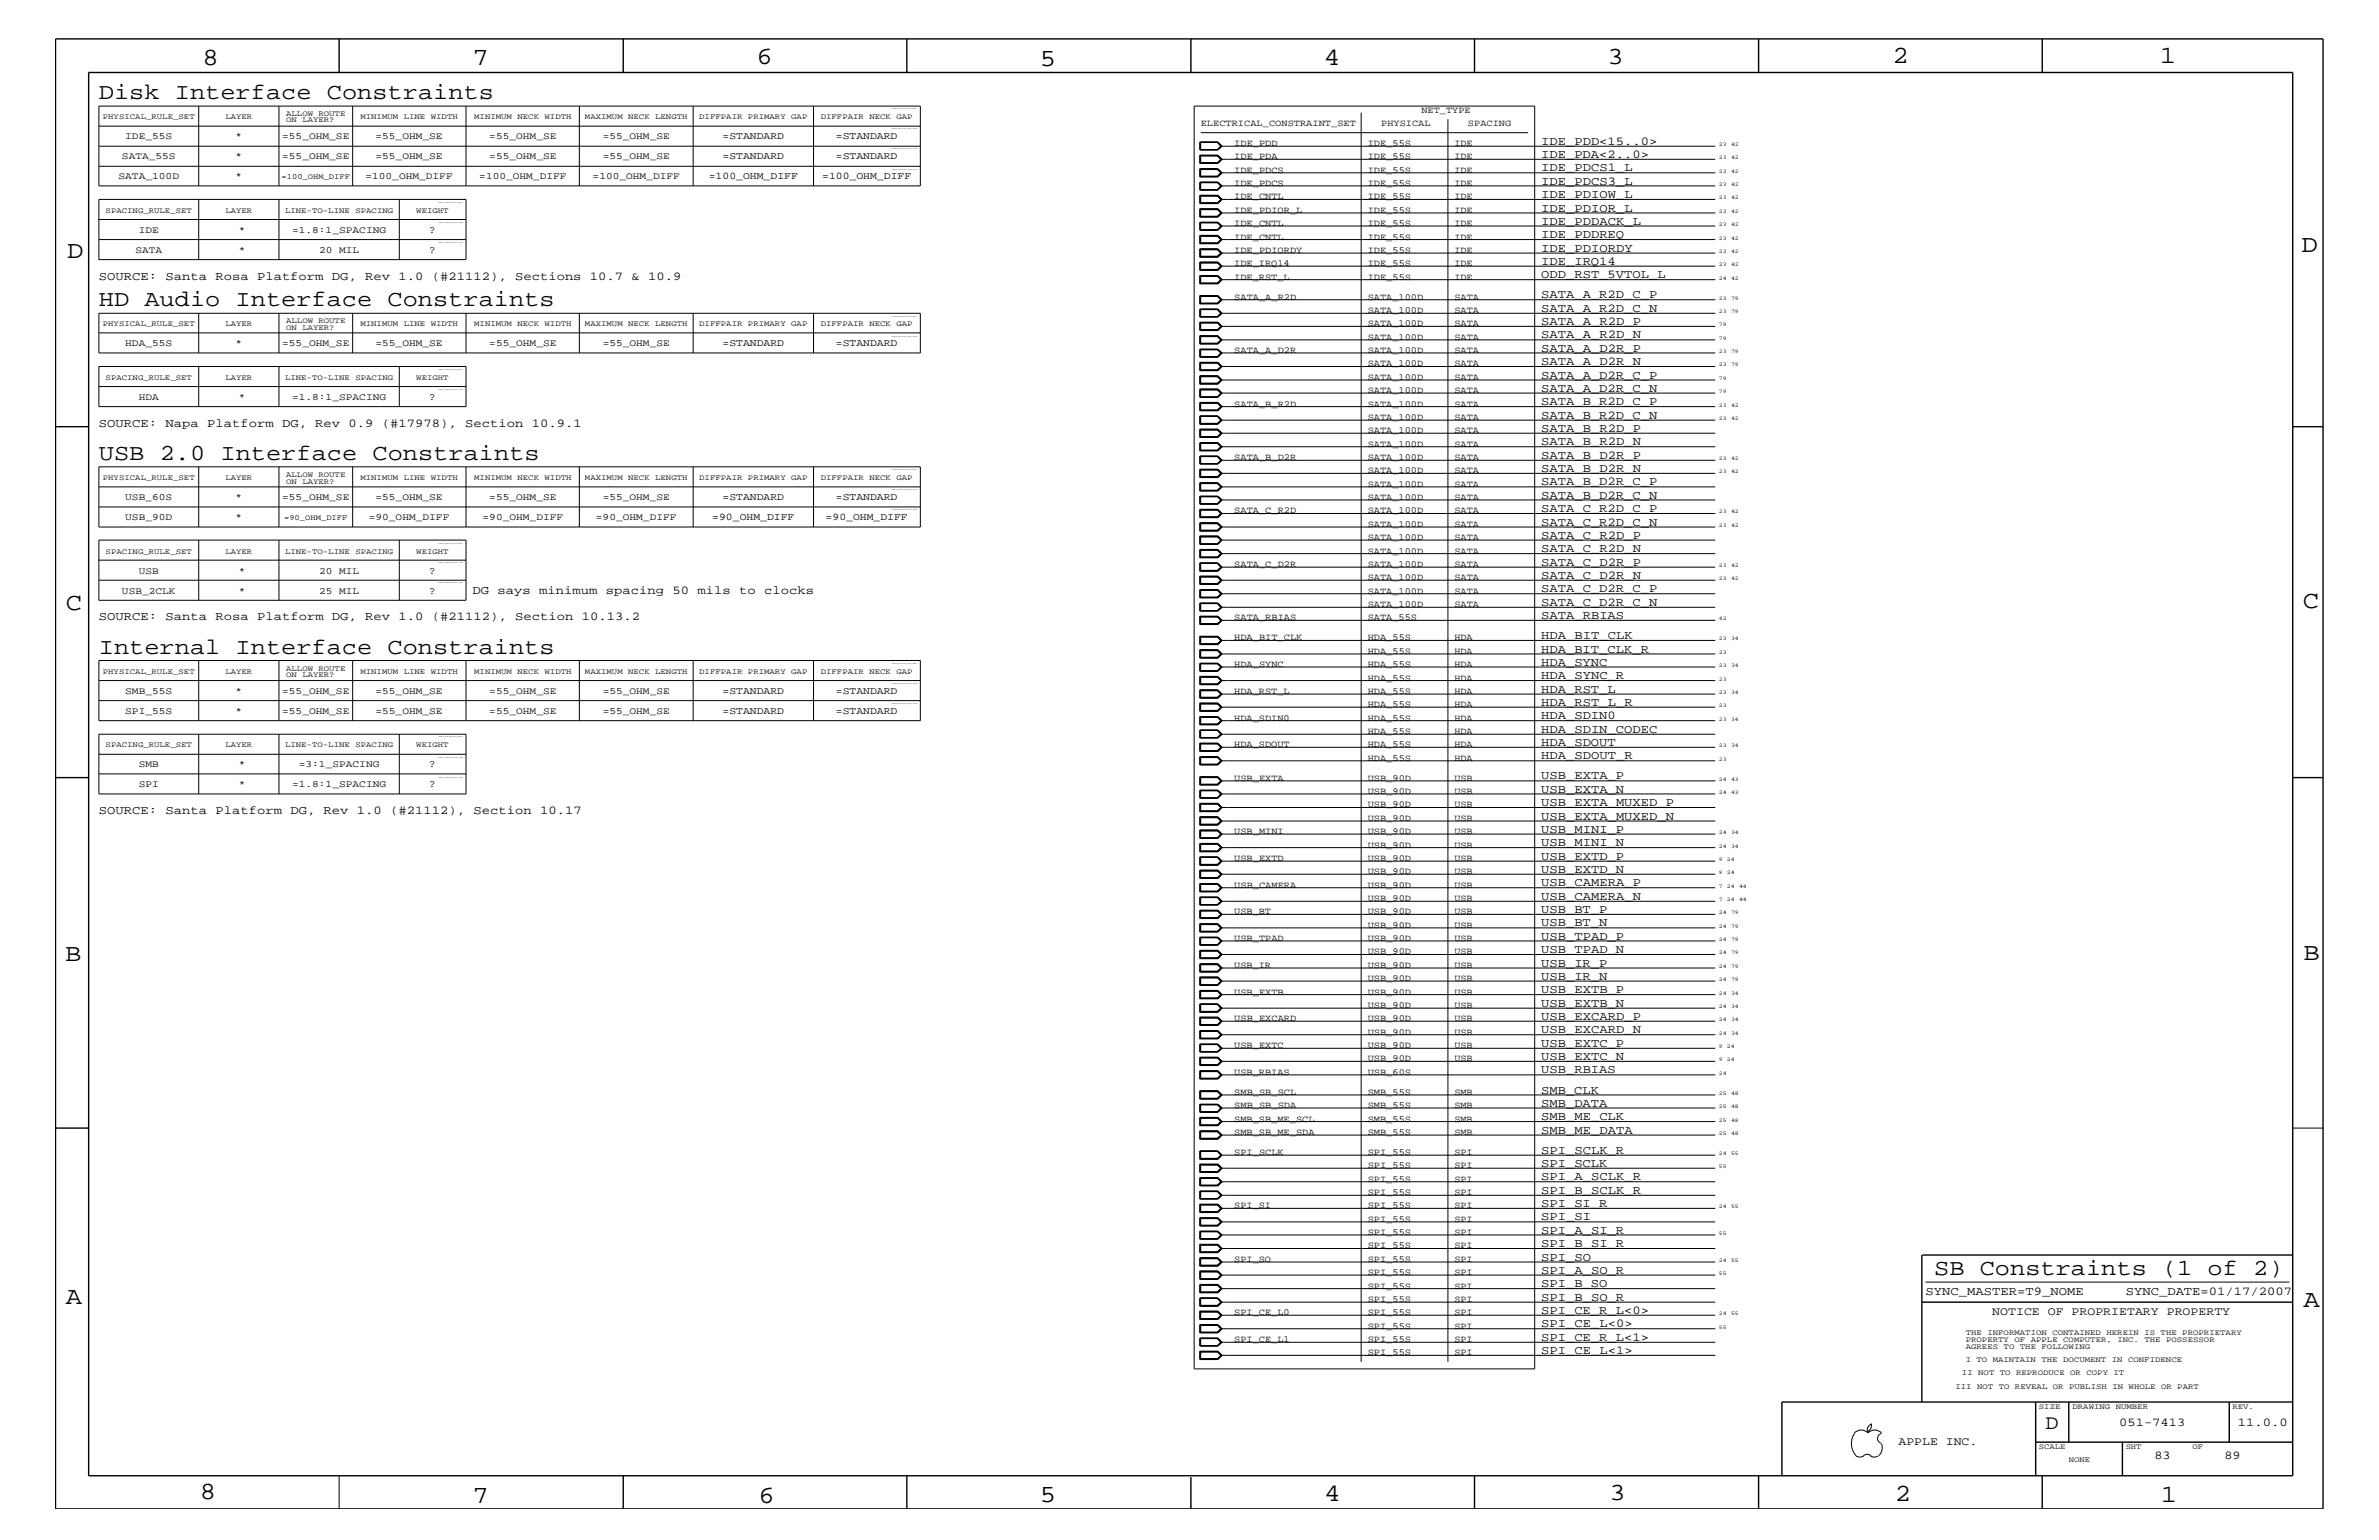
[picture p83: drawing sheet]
<svg xmlns="http://www.w3.org/2000/svg" width="432mm" height="279mm" viewBox="0 0 432 279" stroke-linecap="round" stroke-linejoin="round" font-family="sans-serif">
<defs><g id="words">
<g font-size="4.5">
<text x="36.7" y="11.7">8</text>
<text x="85.8" y="11.7">7</text>
<text x="137.3" y="11.5">6</text>
<text x="240.3" y="11.7">4</text>
<text x="291.8" y="11.5">3</text>
<text x="343.5" y="11.5">2</text>
<text x="392" y="11.5">1</text>
<text x="188.7" y="12.1">5</text>
<text x="12.2" y="46.8">D</text>
<text x="417.7" y="45.7">D</text>
<text x="11.9" y="110.6">C</text>
<text x="418" y="110.3">C</text>
<text x="11.9" y="174.3">B</text>
<text x="418.1" y="174.2">B</text>
<text x="11.9" y="236.7">A</text>
<text x="418.1" y="237.1">A</text>
<text x="36.2" y="271.9">8</text>
<text x="85.8" y="272.7">7</text>
<text x="137.7" y="272.7">6</text>
<text x="188.7" y="272.5">5</text>
<text x="240.4" y="272.3">4</text>
<text x="292.1" y="272.2">3</text>
<text x="343.9" y="272.3">2</text>
<text x="392.2" y="272.6">1</text>
</g>
<g font-size="4.1">
<text x="17.9" y="18">Disk Interface Constraints</text>
<text x="17.9" y="55.6">HD Audio Interface Constraints</text>
<text x="17.9" y="83.5">USB 2.0 Interface Constraints</text>
<text x="17.9" y="118.6">Internal Interface Constraints</text>
<text x="351.1" y="231.3">SB Constraints (1 of 2)</text>
</g>
<text font-size="3.7" x="371.3" y="259.3">D</text>
<g font-size="2.2">
<text x="279.7" y="28.6">IDE_PDA&lt;2..0&gt;</text>
<text x="279.7" y="26.3">IDE_PDD&lt;15..0&gt;</text>
<text x="279.7" y="35.9">IDE_PDIOW_L</text>
<text x="279.7" y="31.1">IDE_PDCS1_L</text>
<text x="279.7" y="33.6">IDE_PDCS3_L</text>
<text x="279.7" y="38.4">IDE_PDIOR_L</text>
<text x="279.7" y="40.8">IDE_PDDACK_L</text>
<text x="279.7" y="43.2">IDE_PDDREQ</text>
<text x="279.7" y="45.7">IDE_PDIORDY</text>
<text x="17.9" y="50.7">SOURCE: Santa Rosa Platform DG, Rev 1.0 (#21112), Sections 10.7 &amp; 10.9</text>
<text x="279.7" y="48">IDE_IRQ14</text>
<text x="279.7" y="50.5">ODD_RST_5VTOL_L</text>
<text x="279.7" y="59">SATA_A_R2D_P</text>
<text x="279.7" y="54.1">SATA_A_R2D_C_P</text>
<text x="279.7" y="56.6">SATA_A_R2D_C_N</text>
<text x="279.7" y="63.9">SATA_A_D2R_P</text>
<text x="279.7" y="61.4">SATA_A_R2D_N</text>
<text x="279.7" y="66.2">SATA_A_D2R_N</text>
<text x="279.7" y="71.1">SATA_A_D2R_C_N</text>
<text x="279.7" y="68.7">SATA_A_D2R_C_P</text>
<text x="17.9" y="77.4">SOURCE: Napa Platform DG, Rev 0.9 (#17978), Section 10.9.1</text>
<text x="279.7" y="73.5">SATA_B_R2D_C_P</text>
<text x="279.7" y="76">SATA_B_R2D_C_N</text>
<text x="279.7" y="78.3">SATA_B_R2D_P</text>
<text x="279.7" y="83.3">SATA_B_D2R_P</text>
<text x="279.7" y="80.8">SATA_B_R2D_N</text>
<text x="279.7" y="88.1">SATA_B_D2R_C_P</text>
<text x="279.7" y="85.6">SATA_B_D2R_N</text>
<text x="279.7" y="90.5">SATA_B_D2R_C_N</text>
<text x="279.7" y="92.9">SATA_C_R2D_C_P</text>
<text x="279.7" y="95.4">SATA_C_R2D_C_N</text>
<text x="279.7" y="100.2">SATA_C_R2D_N</text>
<text x="279.7" y="97.7">SATA_C_R2D_P</text>
<text x="85.8" y="107.7">DG says minimum spacing 50 mils to clocks</text>
<text x="279.7" y="105">SATA_C_D2R_N</text>
<text x="279.7" y="102.6">SATA_C_D2R_P</text>
<text x="279.7" y="107.5">SATA_C_D2R_C_P</text>
<text x="17.9" y="112.6">SOURCE: Santa Rosa Platform DG, Rev 1.0 (#21112), Section 10.13.2</text>
<text x="279.7" y="109.9">SATA_C_D2R_C_N</text>
<text x="279.7" y="112.3">SATA_RBIAS</text>
<text x="279.7" y="115.9">HDA_BIT_CLK</text>
<text x="279.7" y="118.4">HDA_BIT_CLK_R</text>
<text x="279.7" y="123.2">HDA_SYNC_R</text>
<text x="279.7" y="120.8">HDA_SYNC</text>
<text x="279.7" y="125.7">HDA_RST_L</text>
<text x="279.7" y="130.5">HDA_SDIN0</text>
<text x="279.7" y="128">HDA_RST_L_R</text>
<text x="279.7" y="135.3">HDA_SDOUT</text>
<text x="279.7" y="137.8">HDA_SDOUT_R</text>
<text x="279.7" y="133">HDA_SDIN_CODEC</text>
<text x="279.7" y="143.9">USB_EXTA_N</text>
<text x="279.7" y="141.4">USB_EXTA_P</text>
<text x="17.9" y="147.7">SOURCE: Santa Platform DG, Rev 1.0 (#21112), Section 10.17</text>
<text x="279.7" y="148.7">USB_EXTA_MUXED_N</text>
<text x="279.7" y="146.2">USB_EXTA_MUXED_P</text>
<text x="279.7" y="151.1">USB_MINI_P</text>
<text x="279.7" y="153.5">USB_MINI_N</text>
<text x="279.7" y="156">USB_EXTD_P</text>
<text x="279.7" y="158.4">USB_EXTD_N</text>
<text x="279.7" y="160.8">USB_CAMERA_P</text>
<text x="279.7" y="163.3">USB_CAMERA_N</text>
<text x="279.7" y="165.6">USB_BT_P</text>
<text x="279.7" y="168.1">USB_BT_N</text>
<text x="279.7" y="170.5">USB_TPAD_P</text>
<text x="279.7" y="172.9">USB_TPAD_N</text>
<text x="279.7" y="175.4">USB_IR_P</text>
<text x="279.7" y="177.7">USB_IR_N</text>
<text x="279.7" y="180.2">USB_EXTB_P</text>
<text x="279.7" y="182.7">USB_EXTB_N</text>
<text x="279.7" y="185">USB_EXCARD_P</text>
<text x="279.7" y="187.5">USB_EXCARD_N</text>
<text x="279.7" y="189.9">USB_EXTC_P</text>
<text x="279.7" y="192.3">USB_EXTC_N</text>
<text x="279.7" y="194.8">USB_RBIAS</text>
<text x="279.7" y="198.4">SMB_CLK</text>
<text x="279.7" y="200.9">SMB_DATA</text>
<text x="279.7" y="203.2">SMB_ME_CLK</text>
<text x="279.7" y="209.3">SPI_SCLK_R</text>
<text x="279.7" y="205.7">SMB_ME_DATA</text>
<text x="279.7" y="211.7">SPI_SCLK</text>
<text x="279.7" y="214.2">SPI_A_SCLK_R</text>
<text x="279.7" y="216.6">SPI_B_SCLK_R</text>
<text x="279.7" y="219">SPI_SI_R</text>
<text x="279.7" y="221.4">SPI_SI</text>
<text x="279.7" y="223.9">SPI_A_SI_R</text>
<text x="279.7" y="226.3">SPI_B_SI_R</text>
<text x="279.7" y="228.7">SPI_SO</text>
<text x="279.7" y="231.1">SPI_A_SO_R</text>
<text x="279.7" y="233.5">SPI_B_SO</text>
<text x="279.7" y="236">SPI_B_SO_R</text>
<text x="279.7" y="238.4">SPI_CE_R_L&lt;0&gt;</text>
<text x="349.5" y="235">SYNC_MASTER=T9_NOME</text>
<text x="385.8" y="235">SYNC_DATE=01/17/2007</text>
<text x="279.7" y="240.8">SPI_CE_L&lt;0&gt;</text>
<text x="279.7" y="243.3">SPI_CE_R_L&lt;1&gt;</text>
<text x="279.7" y="245.6">SPI_CE_L&lt;1&gt;</text>
<text x="384.6" y="258.7">051-7413</text>
<text x="406.2" y="258.7">11.0.0</text>
<text x="391" y="264.7">83</text>
<text x="403.7" y="264.7">89</text>
</g>
<g font-size="2.1">
<text x="361.6" y="238.6">NOTICE OF PROPRIETARY PROPERTY</text>
<text x="344.6" y="262.2">APPLE INC.</text>
</g>
<g font-size="1.9">
<text x="131.1" y="28.9">=STANDARD</text>
<text x="131.1" y="25.3">=STANDARD</text>
<text x="151.7" y="28.9">=STANDARD</text>
<text x="151.7" y="25.3">=STANDARD</text>
<text x="128.7" y="32.5">=100_OHM_DIFF</text>
<text x="149.2" y="32.5">=100_OHM_DIFF</text>
<text x="77.9" y="42.3">?</text>
<text x="77.9" y="45.9">?</text>
<text x="131.1" y="62.9">=STANDARD</text>
<text x="151.7" y="62.9">=STANDARD</text>
<text x="77.9" y="72.6">?</text>
<text x="129.3" y="94.3">=90_OHM_DIFF</text>
<text x="131.1" y="90.7">=STANDARD</text>
<text x="149.9" y="94.3">=90_OHM_DIFF</text>
<text x="151.7" y="90.7">=STANDARD</text>
<text x="77.9" y="104.1">?</text>
<text x="77.9" y="107.7">?</text>
<text x="131.1" y="125.9">=STANDARD</text>
<text x="151.7" y="125.9">=STANDARD</text>
<text x="131.1" y="129.6">=STANDARD</text>
<text x="151.7" y="129.6">=STANDARD</text>
<text x="77.9" y="142.9">?</text>
<text x="77.9" y="139.2">?</text>
</g>
<g font-size="1.8">
<text x="22.1" y="28.9">SATA_55S</text>
<text x="22.7" y="25.3">IDE_55S</text>
<text x="42.8" y="28.9">*</text>
<text x="42.8" y="25.3">*</text>
<text x="51.2" y="28.9">=55_OHM_SE</text>
<text x="51.2" y="25.3">=55_OHM_SE</text>
<text x="68.2" y="25.3">=55_OHM_SE</text>
<text x="68.2" y="28.9">=55_OHM_SE</text>
<text x="88.8" y="28.9">=55_OHM_SE</text>
<text x="88.8" y="25.3">=55_OHM_SE</text>
<text x="109.4" y="25.3">=55_OHM_SE</text>
<text x="109.4" y="28.9">=55_OHM_SE</text>
<text x="21.5" y="32.5">SATA_100D</text>
<text x="42.8" y="32.5">*</text>
<text x="66.3" y="32.5">=100_OHM_DIFF</text>
<text x="87" y="32.5">=100_OHM_DIFF</text>
<text x="107.6" y="32.5">=100_OHM_DIFF</text>
<text x="24.6" y="45.9">SATA</text>
<text x="25.2" y="42.3">IDE</text>
<text x="43.3" y="42.3">*</text>
<text x="43.3" y="45.9">*</text>
<text x="53" y="42.3">=1.8:1_SPACING</text>
<text x="57.9" y="45.9">20 MIL</text>
<text x="22.7" y="62.9">HDA_55S</text>
<text x="42.8" y="62.9">*</text>
<text x="51.2" y="62.9">=55_OHM_SE</text>
<text x="68.2" y="62.9">=55_OHM_SE</text>
<text x="88.8" y="62.9">=55_OHM_SE</text>
<text x="109.4" y="62.9">=55_OHM_SE</text>
<text x="25.2" y="72.6">HDA</text>
<text x="43.3" y="72.6">*</text>
<text x="53" y="72.6">=1.8:1_SPACING</text>
<text x="22.7" y="90.7">USB_60S</text>
<text x="22.7" y="94.3">USB_90D</text>
<text x="42.8" y="90.7">*</text>
<text x="42.8" y="94.3">*</text>
<text x="51.2" y="90.7">=55_OHM_SE</text>
<text x="66.9" y="94.3">=90_OHM_DIFF</text>
<text x="68.2" y="90.7">=55_OHM_SE</text>
<text x="87.6" y="94.3">=90_OHM_DIFF</text>
<text x="88.8" y="90.7">=55_OHM_SE</text>
<text x="108.2" y="94.3">=90_OHM_DIFF</text>
<text x="109.4" y="90.7">=55_OHM_SE</text>
<text x="22.1" y="107.7">USB_2CLK</text>
<text x="25.2" y="104.1">USB</text>
<text x="43.3" y="104.1">*</text>
<text x="43.3" y="107.7">*</text>
<text x="57.9" y="104.1">20 MIL</text>
<text x="57.9" y="107.7">25 MIL</text>
<text x="22.7" y="125.9">SMB_55S</text>
<text x="42.8" y="125.9">*</text>
<text x="51.2" y="125.9">=55_OHM_SE</text>
<text x="68.2" y="125.9">=55_OHM_SE</text>
<text x="88.8" y="125.9">=55_OHM_SE</text>
<text x="109.4" y="125.9">=55_OHM_SE</text>
<text x="22.7" y="129.6">SPI_55S</text>
<text x="42.8" y="129.6">*</text>
<text x="51.2" y="129.6">=55_OHM_SE</text>
<text x="68.2" y="129.6">=55_OHM_SE</text>
<text x="88.8" y="129.6">=55_OHM_SE</text>
<text x="109.4" y="129.6">=55_OHM_SE</text>
<text x="25.2" y="142.9">SPI</text>
<text x="25.2" y="139.2">SMB</text>
<text x="43.3" y="142.9">*</text>
<text x="43.3" y="139.2">*</text>
<text x="53" y="142.9">=1.8:1_SPACING</text>
<text x="54.2" y="139.2">=3:1_SPACING</text>
</g>
<g font-size="1.7">
<text x="217.9" y="22.9">ELECTRICAL_CONSTRAINT_SET</text>
<text x="250.7" y="22.9">PHYSICAL</text>
<text x="258" y="20.4">NET_TYPE</text>
<text x="266.4" y="22.9">SPACING</text>
<text x="224" y="28.9">IDE_PDA</text>
<text x="224" y="26.5">IDE_PDD</text>
<text x="248.2" y="26.5">IDE_55S</text>
<text x="248.2" y="28.9">IDE_55S</text>
<text x="264" y="28.9">IDE</text>
<text x="264" y="26.5">IDE</text>
<text x="224" y="31.4">IDE_PDCS</text>
<text x="224" y="33.7">IDE_PDCS</text>
<text x="248.2" y="31.4">IDE_55S</text>
<text x="248.2" y="33.7">IDE_55S</text>
<text x="264" y="31.4">IDE</text>
<text x="264" y="33.7">IDE</text>
<text x="224" y="38.6">IDE_PDIOR_L</text>
<text x="224" y="41">IDE_CNTL</text>
<text x="224" y="36.2">IDE_CNTL</text>
<text x="248.2" y="36.2">IDE_55S</text>
<text x="248.2" y="38.6">IDE_55S</text>
<text x="248.2" y="41">IDE_55S</text>
<text x="264" y="36.2">IDE</text>
<text x="264" y="38.6">IDE</text>
<text x="264" y="41">IDE</text>
<text x="224" y="43.5">IDE_CNTL</text>
<text x="224" y="45.9">IDE_PDIORDY</text>
<text x="248.2" y="43.5">IDE_55S</text>
<text x="248.2" y="45.9">IDE_55S</text>
<text x="264" y="43.5">IDE</text>
<text x="264" y="45.9">IDE</text>
<text x="224" y="48.3">IDE_IRQ14</text>
<text x="224" y="50.7">IDE_RST_L</text>
<text x="248.2" y="48.3">IDE_55S</text>
<text x="248.2" y="50.7">IDE_55S</text>
<text x="264" y="48.3">IDE</text>
<text x="264" y="50.7">IDE</text>
<text x="224" y="54.4">SATA_A_R2D</text>
<text x="248.2" y="59.2">SATA_100D</text>
<text x="248.2" y="54.4">SATA_100D</text>
<text x="248.2" y="56.8">SATA_100D</text>
<text x="264" y="59.2">SATA</text>
<text x="264" y="54.4">SATA</text>
<text x="264" y="56.8">SATA</text>
<text x="224" y="64">SATA_A_D2R</text>
<text x="248.2" y="64">SATA_100D</text>
<text x="248.2" y="61.7">SATA_100D</text>
<text x="264" y="64">SATA</text>
<text x="264" y="61.7">SATA</text>
<text x="248.2" y="66.5">SATA_100D</text>
<text x="248.2" y="71.3">SATA_100D</text>
<text x="248.2" y="68.9">SATA_100D</text>
<text x="264" y="66.5">SATA</text>
<text x="264" y="71.3">SATA</text>
<text x="264" y="68.9">SATA</text>
<text x="224" y="73.8">SATA_B_R2D</text>
<text x="248.2" y="73.8">SATA_100D</text>
<text x="248.2" y="76.2">SATA_100D</text>
<text x="264" y="73.8">SATA</text>
<text x="264" y="76.2">SATA</text>
<text x="224" y="83.5">SATA_B_D2R</text>
<text x="248.2" y="78.6">SATA_100D</text>
<text x="248.2" y="83.5">SATA_100D</text>
<text x="248.2" y="81.1">SATA_100D</text>
<text x="264" y="78.6">SATA</text>
<text x="264" y="83.5">SATA</text>
<text x="264" y="81.1">SATA</text>
<text x="248.2" y="88.3">SATA_100D</text>
<text x="248.2" y="85.9">SATA_100D</text>
<text x="264" y="88.3">SATA</text>
<text x="264" y="85.9">SATA</text>
<text x="224" y="93.2">SATA_C_R2D</text>
<text x="248.2" y="90.7">SATA_100D</text>
<text x="248.2" y="93.2">SATA_100D</text>
<text x="248.2" y="95.6">SATA_100D</text>
<text x="264" y="90.7">SATA</text>
<text x="264" y="93.2">SATA</text>
<text x="264" y="95.6">SATA</text>
<text x="248.2" y="100.4">SATA_100D</text>
<text x="248.2" y="98">SATA_100D</text>
<text x="264" y="100.4">SATA</text>
<text x="264" y="98">SATA</text>
<text x="224" y="102.9">SATA_C_D2R</text>
<text x="248.2" y="105.3">SATA_100D</text>
<text x="248.2" y="102.9">SATA_100D</text>
<text x="248.2" y="107.7">SATA_100D</text>
<text x="264" y="105.3">SATA</text>
<text x="264" y="102.9">SATA</text>
<text x="264" y="107.7">SATA</text>
<text x="224" y="112.6">SATA_RBIAS</text>
<text x="248.2" y="110.2">SATA_100D</text>
<text x="248.2" y="112.6">SATA_55S</text>
<text x="264" y="110.2">SATA</text>
<text x="224" y="116.2">HDA_BIT_CLK</text>
<text x="248.2" y="116.2">HDA_55S</text>
<text x="248.2" y="118.6">HDA_55S</text>
<text x="264" y="116.2">HDA</text>
<text x="264" y="118.6">HDA</text>
<text x="224" y="121">HDA_SYNC</text>
<text x="224" y="125.9">HDA_RST_L</text>
<text x="248.2" y="123.5">HDA_55S</text>
<text x="248.2" y="121">HDA_55S</text>
<text x="248.2" y="125.9">HDA_55S</text>
<text x="264" y="123.5">HDA</text>
<text x="264" y="121">HDA</text>
<text x="264" y="125.9">HDA</text>
<text x="224" y="130.8">HDA_SDIN0</text>
<text x="248.2" y="130.8">HDA_55S</text>
<text x="248.2" y="128.3">HDA_55S</text>
<text x="264" y="130.8">HDA</text>
<text x="264" y="128.3">HDA</text>
<text x="224" y="135.6">HDA_SDOUT</text>
<text x="248.2" y="135.6">HDA_55S</text>
<text x="248.2" y="133.2">HDA_55S</text>
<text x="264" y="135.6">HDA</text>
<text x="264" y="133.2">HDA</text>
<text x="224" y="141.7">USB_EXTA</text>
<text x="248.2" y="138">HDA_55S</text>
<text x="248.2" y="141.7">USB_90D</text>
<text x="264" y="138">HDA</text>
<text x="264" y="141.7">USB</text>
<text x="248.2" y="144">USB_90D</text>
<text x="248.2" y="149">USB_90D</text>
<text x="248.2" y="146.5">USB_90D</text>
<text x="264" y="144">USB</text>
<text x="264" y="149">USB</text>
<text x="264" y="146.5">USB</text>
<text x="224" y="151.3">USB_MINI</text>
<text x="248.2" y="151.3">USB_90D</text>
<text x="248.2" y="153.8">USB_90D</text>
<text x="264" y="151.3">USB</text>
<text x="264" y="153.8">USB</text>
<text x="224" y="156.2">USB_EXTD</text>
<text x="224" y="161.1">USB_CAMERA</text>
<text x="248.2" y="156.2">USB_90D</text>
<text x="248.2" y="158.6">USB_90D</text>
<text x="248.2" y="161.1">USB_90D</text>
<text x="264" y="156.2">USB</text>
<text x="264" y="158.6">USB</text>
<text x="264" y="161.1">USB</text>
<text x="224" y="165.9">USB_BT</text>
<text x="248.2" y="163.5">USB_90D</text>
<text x="248.2" y="165.9">USB_90D</text>
<text x="264" y="163.5">USB</text>
<text x="264" y="165.9">USB</text>
<text x="224" y="170.7">USB_TPAD</text>
<text x="248.2" y="168.3">USB_90D</text>
<text x="248.2" y="170.7">USB_90D</text>
<text x="248.2" y="173.2">USB_90D</text>
<text x="264" y="168.3">USB</text>
<text x="264" y="170.7">USB</text>
<text x="264" y="173.2">USB</text>
<text x="224" y="175.6">USB_IR</text>
<text x="248.2" y="175.6">USB_90D</text>
<text x="248.2" y="178">USB_90D</text>
<text x="264" y="175.6">USB</text>
<text x="264" y="178">USB</text>
<text x="224" y="180.5">USB_EXTB</text>
<text x="224" y="185.3">USB_EXCARD</text>
<text x="248.2" y="180.5">USB_90D</text>
<text x="248.2" y="182.9">USB_90D</text>
<text x="248.2" y="185.3">USB_90D</text>
<text x="264" y="180.5">USB</text>
<text x="264" y="182.9">USB</text>
<text x="264" y="185.3">USB</text>
<text x="224" y="190.2">USB_EXTC</text>
<text x="248.2" y="187.7">USB_90D</text>
<text x="248.2" y="190.2">USB_90D</text>
<text x="264" y="187.7">USB</text>
<text x="264" y="190.2">USB</text>
<text x="224" y="195">USB_RBIAS</text>
<text x="248.2" y="192.6">USB_90D</text>
<text x="248.2" y="195">USB_60S</text>
<text x="264" y="192.6">USB</text>
<text x="224" y="198.7">SMB_SB_SCL</text>
<text x="224" y="201">SMB_SB_SDA</text>
<text x="224" y="203.5">SMB_SB_ME_SCL</text>
<text x="248.2" y="198.7">SMB_55S</text>
<text x="248.2" y="201">SMB_55S</text>
<text x="248.2" y="203.5">SMB_55S</text>
<text x="264" y="198.7">SMB</text>
<text x="264" y="201">SMB</text>
<text x="264" y="203.5">SMB</text>
<text x="224" y="209.6">SPI_SCLK</text>
<text x="224" y="205.9">SMB_SB_ME_SDA</text>
<text x="248.2" y="209.6">SPI_55S</text>
<text x="248.2" y="205.9">SMB_55S</text>
<text x="264" y="209.6">SPI</text>
<text x="264" y="205.9">SMB</text>
<text x="248.2" y="211.9">SPI_55S</text>
<text x="248.2" y="214.4">SPI_55S</text>
<text x="264" y="211.9">SPI</text>
<text x="264" y="214.4">SPI</text>
<text x="224" y="219.2">SPI_SI</text>
<text x="248.2" y="216.9">SPI_55S</text>
<text x="248.2" y="219.2">SPI_55S</text>
<text x="248.2" y="221.7">SPI_55S</text>
<text x="264" y="216.9">SPI</text>
<text x="264" y="219.2">SPI</text>
<text x="264" y="221.7">SPI</text>
<text x="248.2" y="224.1">SPI_55S</text>
<text x="248.2" y="226.5">SPI_55S</text>
<text x="264" y="224.1">SPI</text>
<text x="264" y="226.5">SPI</text>
<text x="224" y="229">SPI_SO</text>
<text x="248.2" y="229">SPI_55S</text>
<text x="248.2" y="231.3">SPI_55S</text>
<text x="248.2" y="233.8">SPI_55S</text>
<text x="264" y="229">SPI</text>
<text x="264" y="231.3">SPI</text>
<text x="264" y="233.8">SPI</text>
<text x="224" y="238.6">SPI_CE_L0</text>
<text x="248.2" y="236.2">SPI_55S</text>
<text x="248.2" y="238.6">SPI_55S</text>
<text x="264" y="236.2">SPI</text>
<text x="264" y="238.6">SPI</text>
<text x="224" y="243.5">SPI_CE_L1</text>
<text x="248.2" y="241.1">SPI_55S</text>
<text x="248.2" y="243.5">SPI_55S</text>
<text x="248.2" y="245.9">SPI_55S</text>
<text x="264" y="241.1">SPI</text>
<text x="264" y="243.5">SPI</text>
<text x="264" y="245.9">SPI</text>
</g>
<g font-size="1.4">
<text x="18.7" y="21.6">PHYSICAL_RULE_SET</text>
<text x="40.9" y="21.6">LAYER</text>
<text x="51.9" y="21">ALLOW ROUTE</text>
<text x="51.9" y="22.2">ON LAYER?</text>
<text x="65.4" y="21.6">MINIMUM LINE WIDTH</text>
<text x="86.1" y="21.6">MINIMUM NECK WIDTH</text>
<text x="106.2" y="21.6">MAXIMUM NECK LENGTH</text>
<text x="126.9" y="21.6">DIFFPAIR PRIMARY GAP</text>
<text x="149" y="21.6">DIFFPAIR NECK GAP</text>
<text x="51.1" y="32.5">=100_OHM_DIFF</text>
<text x="19.2" y="38.6">SPACING_RULE_SET</text>
<text x="40.9" y="38.6">LAYER</text>
<text x="51.7" y="38.6">LINE-TO-LINE SPACING</text>
<text x="75.6" y="38.6">WEIGHT</text>
<text x="18.7" y="59.2">PHYSICAL_RULE_SET</text>
<text x="40.9" y="59.2">LAYER</text>
<text x="51.9" y="58.6">ALLOW ROUTE</text>
<text x="51.9" y="59.8">ON LAYER?</text>
<text x="65.4" y="59.2">MINIMUM LINE WIDTH</text>
<text x="86.1" y="59.2">MINIMUM NECK WIDTH</text>
<text x="106.2" y="59.2">MAXIMUM NECK LENGTH</text>
<text x="126.9" y="59.2">DIFFPAIR PRIMARY GAP</text>
<text x="149" y="59.2">DIFFPAIR NECK GAP</text>
<text x="19.2" y="68.9">SPACING_RULE_SET</text>
<text x="40.9" y="68.9">LAYER</text>
<text x="51.7" y="68.9">LINE-TO-LINE SPACING</text>
<text x="75.6" y="68.9">WEIGHT</text>
<text x="18.7" y="87.1">PHYSICAL_RULE_SET</text>
<text x="40.9" y="87.1">LAYER</text>
<text x="51.9" y="86.5">ALLOW ROUTE</text>
<text x="51.9" y="87.7">ON LAYER?</text>
<text x="65.4" y="87.1">MINIMUM LINE WIDTH</text>
<text x="86.1" y="87.1">MINIMUM NECK WIDTH</text>
<text x="106.2" y="87.1">MAXIMUM NECK LENGTH</text>
<text x="126.9" y="87.1">DIFFPAIR PRIMARY GAP</text>
<text x="149" y="87.1">DIFFPAIR NECK GAP</text>
<text x="51.6" y="94.3">=90_OHM_DIFF</text>
<text x="19.2" y="100.4">SPACING_RULE_SET</text>
<text x="40.9" y="100.4">LAYER</text>
<text x="51.7" y="100.4">LINE-TO-LINE SPACING</text>
<text x="75.6" y="100.4">WEIGHT</text>
<text x="18.7" y="122.3">PHYSICAL_RULE_SET</text>
<text x="40.9" y="122.3">LAYER</text>
<text x="51.9" y="121.7">ALLOW ROUTE</text>
<text x="51.9" y="122.9">ON LAYER?</text>
<text x="65.4" y="122.3">MINIMUM LINE WIDTH</text>
<text x="86.1" y="122.3">MINIMUM NECK WIDTH</text>
<text x="106.2" y="122.3">MAXIMUM NECK LENGTH</text>
<text x="126.9" y="122.3">DIFFPAIR PRIMARY GAP</text>
<text x="149" y="122.3">DIFFPAIR NECK GAP</text>
<text x="19.2" y="135.6">SPACING_RULE_SET</text>
<text x="40.9" y="135.6">LAYER</text>
<text x="51.7" y="135.6">LINE-TO-LINE SPACING</text>
<text x="75.6" y="135.6">WEIGHT</text>
<text x="356.8" y="242.3">THE INFORMATION CONTAINED HEREIN IS THE PROPRIETARY</text>
<text x="356.8" y="243.5">PROPERTY OF APPLE COMPUTER, INC. THE POSSESSOR</text>
<text x="356.8" y="244.7">AGREES TO THE FOLLOWING</text>
<text x="354.9" y="252">III NOT TO REVEAL OR PUBLISH IN WHOLE OR PART</text>
<text x="356.1" y="249.5">II NOT TO REPRODUCE OR COPY IT</text>
<text x="356.8" y="247.1">I TO MAINTAIN THE DOCUMENT IN CONFIDENCE</text>
<text x="370.1" y="255.6">SIZE</text>
<text x="376.2" y="255.6">DRAWING NUMBER</text>
<text x="405.2" y="255.6">REV.</text>
<text x="370.1" y="262.9">SCALE</text>
<text x="385.8" y="262.9">SHT</text>
<text x="397.9" y="262.9">OF</text>
<text x="375.5" y="265.3">NONE</text>
</g>
<g font-size="1">
<text x="312" y="28.9">23</text>
<text x="312" y="26.5">23</text>
<text x="314.2" y="28.9">42</text>
<text x="314.2" y="26.5">42</text>
<text x="312" y="31.4">23</text>
<text x="312" y="33.7">23</text>
<text x="314.2" y="31.4">42</text>
<text x="314.2" y="33.7">42</text>
<text x="312" y="36.2">23</text>
<text x="312" y="38.6">23</text>
<text x="312" y="41">23</text>
<text x="314.2" y="36.2">42</text>
<text x="314.2" y="38.6">42</text>
<text x="314.2" y="41">42</text>
<text x="312" y="43.5">23</text>
<text x="312" y="45.9">23</text>
<text x="314.2" y="43.5">42</text>
<text x="314.2" y="45.9">42</text>
<text x="312" y="48.3">23</text>
<text x="312" y="50.7">24</text>
<text x="314.2" y="48.3">42</text>
<text x="314.2" y="50.7">42</text>
<text x="312" y="59.2">79</text>
<text x="312" y="54.4">23</text>
<text x="312" y="56.8">23</text>
<text x="314.2" y="54.4">79</text>
<text x="314.2" y="56.8">79</text>
<text x="312" y="64">23</text>
<text x="312" y="61.7">79</text>
<text x="314.2" y="64">79</text>
<text x="312" y="66.5">23</text>
<text x="312" y="71.3">79</text>
<text x="312" y="68.9">79</text>
<text x="314.2" y="66.5">79</text>
<text x="312" y="73.8">23</text>
<text x="312" y="76.2">23</text>
<text x="314.2" y="73.8">42</text>
<text x="314.2" y="76.2">42</text>
<text x="312" y="83.5">23</text>
<text x="314.2" y="83.5">42</text>
<text x="312" y="85.9">23</text>
<text x="314.2" y="85.9">42</text>
<text x="312" y="93.2">23</text>
<text x="312" y="95.6">23</text>
<text x="314.2" y="93.2">42</text>
<text x="314.2" y="95.6">42</text>
<text x="312" y="105.3">23</text>
<text x="312" y="102.9">23</text>
<text x="314.2" y="105.3">42</text>
<text x="314.2" y="102.9">42</text>
<text x="312" y="112.6">42</text>
<text x="312" y="116.2">23</text>
<text x="312" y="118.6">23</text>
<text x="314.2" y="116.2">34</text>
<text x="312" y="123.5">23</text>
<text x="312" y="121">23</text>
<text x="312" y="125.9">23</text>
<text x="314.2" y="121">34</text>
<text x="314.2" y="125.9">34</text>
<text x="312" y="130.8">23</text>
<text x="312" y="128.3">23</text>
<text x="314.2" y="130.8">34</text>
<text x="312" y="135.6">23</text>
<text x="314.2" y="135.6">34</text>
<text x="312" y="138">23</text>
<text x="312" y="141.7">24</text>
<text x="314.2" y="141.7">43</text>
<text x="312" y="144">24</text>
<text x="314.2" y="144">43</text>
<text x="312" y="151.3">24</text>
<text x="312" y="153.8">24</text>
<text x="314.2" y="151.3">34</text>
<text x="314.2" y="153.8">34</text>
<text x="312" y="156.2">9</text>
<text x="312" y="158.6">9</text>
<text x="312" y="161.1">7</text>
<text x="313.4" y="156.2">24</text>
<text x="313.4" y="158.6">24</text>
<text x="313.4" y="161.1">24</text>
<text x="315.6" y="161.1">44</text>
<text x="312" y="163.5">7</text>
<text x="312" y="165.9">24</text>
<text x="313.4" y="163.5">24</text>
<text x="314.2" y="165.9">79</text>
<text x="315.6" y="163.5">44</text>
<text x="312" y="168.3">24</text>
<text x="312" y="170.7">24</text>
<text x="312" y="173.2">24</text>
<text x="314.2" y="168.3">79</text>
<text x="314.2" y="170.7">79</text>
<text x="314.2" y="173.2">79</text>
<text x="312" y="175.6">24</text>
<text x="312" y="178">24</text>
<text x="314.2" y="175.6">79</text>
<text x="314.2" y="178">79</text>
<text x="312" y="180.5">24</text>
<text x="312" y="182.9">24</text>
<text x="312" y="185.3">24</text>
<text x="314.2" y="180.5">34</text>
<text x="314.2" y="182.9">34</text>
<text x="314.2" y="185.3">34</text>
<text x="312" y="187.7">24</text>
<text x="312" y="190.2">9</text>
<text x="313.4" y="190.2">24</text>
<text x="314.2" y="187.7">34</text>
<text x="312" y="192.6">9</text>
<text x="312" y="195">24</text>
<text x="313.4" y="192.6">24</text>
<text x="312" y="198.7">25</text>
<text x="312" y="201">25</text>
<text x="312" y="203.5">25</text>
<text x="314.2" y="198.7">48</text>
<text x="314.2" y="201">48</text>
<text x="314.2" y="203.5">48</text>
<text x="312" y="209.6">24</text>
<text x="312" y="205.9">25</text>
<text x="314.2" y="209.6">55</text>
<text x="314.2" y="205.9">48</text>
<text x="312" y="211.9">55</text>
<text x="312" y="219.2">24</text>
<text x="314.2" y="219.2">55</text>
<text x="312" y="224.1">55</text>
<text x="312" y="229">24</text>
<text x="312" y="231.3">55</text>
<text x="314.2" y="229">55</text>
<text x="312" y="238.6">24</text>
<text x="314.2" y="238.6">55</text>
<text x="312" y="241.1">55</text>
</g>
<g font-size=".3">
<text x="161.9" y="19.8">TABLE_PHYSICAL_RULE_HEAD</text>
<text x="161.9" y="23.5">TABLE_PHYSICAL_RULE_ITEM</text>
<text x="161.9" y="27.1">TABLE_PHYSICAL_RULE_ITEM</text>
<text x="161.9" y="30.8">TABLE_PHYSICAL_RULE_ITEM</text>
<text x="79.6" y="40.4">TABLE_SPACING_RULE_ITEM</text>
<text x="79.6" y="36.8">TABLE_SPACING_RULE_HEAD</text>
<text x="79.6" y="44.1">TABLE_SPACING_RULE_ITEM</text>
<text x="161.9" y="57.4">TABLE_PHYSICAL_RULE_HEAD</text>
<text x="161.9" y="61.1">TABLE_PHYSICAL_RULE_ITEM</text>
<text x="79.6" y="70.7">TABLE_SPACING_RULE_ITEM</text>
<text x="79.6" y="67.1">TABLE_SPACING_RULE_HEAD</text>
<text x="161.9" y="88.9">TABLE_PHYSICAL_RULE_ITEM</text>
<text x="161.9" y="85.3">TABLE_PHYSICAL_RULE_HEAD</text>
<text x="161.9" y="92.6">TABLE_PHYSICAL_RULE_ITEM</text>
<text x="79.6" y="98.7">TABLE_SPACING_RULE_HEAD</text>
<text x="79.6" y="102.2">TABLE_SPACING_RULE_ITEM</text>
<text x="79.6" y="105.9">TABLE_SPACING_RULE_ITEM</text>
<text x="161.9" y="120.4">TABLE_PHYSICAL_RULE_HEAD</text>
<text x="161.9" y="124.1">TABLE_PHYSICAL_RULE_ITEM</text>
<text x="161.9" y="127.7">TABLE_PHYSICAL_RULE_ITEM</text>
<text x="79.6" y="133.8">TABLE_SPACING_RULE_HEAD</text>
<text x="79.6" y="137.4">TABLE_SPACING_RULE_ITEM</text>
<text x="79.6" y="141.1">TABLE_SPACING_RULE_ITEM</text>
</g>
</g></defs>
<g fill="none" stroke="#000" stroke-width=".18">
<path d="M17.9 19.2h149.1v14.5h-149.1zM36.1 19.2v14.5M50.6 19.2v14.5M64 19.2v14.5M84.6 19.2v14.5M105.2 19.2v14.5M125.8 19.2v14.5M147.7 19.2v14.5M216.7 19.2h61.9v229.2h-61.9zM17.9 39.8v7.3h66.7v-10.9h-66.7v3.6h66.7M17.9 26.5h149.1M17.9 22.9h149.1"/>
<path d="M17.9 30.2h149.1M36.1 36.2v10.9M50.6 36.2v10.9M72.5 36.2v10.9M217.8 25.8h3.3l.7 .7-.7 .7h-3.3zM217.8 28.1h3.3l.7 .8-.7 .8h-3.3zM217.8 30.6h3.3l.7 .8-.7 .7h-3.3zM217.8 33h3.3l.7 .7-.7 .8h-3.3zM217.8 35.4h3.3l.7 .8-.7 .7h-3.3zM217.8 37.9h3.3l.7 .7-.7 .8h-3.3zM217.8 25.8v1.4M217.8 33v1.5"/>
<path d="M217.8 37.9v1.4h3.2M217.8 27.1h3.2M217.8 25.9h3.2M217.8 34.4h3.2M217.8 33.1h3.2M217.8 38h3.2l.7 .6-.7 .7M217.9 25.9v1.2M217.9 28.3h3.1l.6 .6-.6 .6h-3.1zM217.9 30.8h3.1l.6 .6-.6 .5h-3.1zM217.9 33.1v1.3M217.9 35.6h3.1l.6 .6-.6 .6h-3.1zM217.9 38h3.1l.6 .6-.6 .6h-3.1z"/>
<path d="M217.9 24.1h59.5M221 28.2h-3.2v1.5M221 30.7h-3.2v1.3h3.2M221 35.5h-3.2v1.4h3.2M221 25.9l.7 .6-.7 .6M221 25.8l.7 .7-.7 .7M221 25.9l.6 .6M221 28.2l.7 .7-.7 .7h-3.2M221 28.2l.7 .7-.7 .8M221 30.7l.7 .7-.7 .6M221 33.1l.7 .6-.7 .7M221 33l.7 .7-.7 .8"/>
<path d="M221 33.1l.6 .6M221 35.5l.7 .7-.7 .7M221 37.9l.7 .7-.7 .7M221.6 26.5l-.6 .6M221.6 26.5h89.7M221.6 28.9h89.7M221.6 31.4h89.7M221.6 33.7l-.6 .7M221.6 33.7h89.7M221.6 36.2h89.7M221.6 38.6h89.7M247.1 20.4v226.7"/>
<path d="M262.8 21.6v225.5M17.9 43.5h66.7M17.9 56.8h149.1v7.2h-149.1zM36.1 56.8v7.2M50.6 56.8v7.2M64 56.8v7.2M84.6 56.8v7.2M105.2 56.8v7.2M125.8 56.8v7.2M147.7 56.8v7.2M217.8 40.3h3.3l.7 .7-.7 .8h-3.3zM217.8 42.7h3.3l.7 .8-.7 .7h-3.3z"/>
<path d="M217.8 45.2h3.3l.7 .7-.7 .8h-3.3zM217.8 47.5h3.3l.7 .8-.7 .8h-3.3zM217.8 50h3.3l.7 .7-.7 .8h-3.3zM217.8 53.6h3.3l.7 .8-.7 .7h-3.3zM217.8 56.1h3.3l.7 .7-.7 .7h-3.3zM217.8 58.4h3.3l.7 .8-.7 .8h-3.3zM217.8 40.3v1.5M217.8 45.2v1.4h3.2l.7-.7-.7-.7M217.8 49.1v-1.5h3.2l.7 .7-.7 .8M217.8 56.1v1.4M217.8 41.7h3.2M217.8 40.4h3.2"/>
<path d="M217.8 46.5h3.2M217.8 45.2h3.2l.7 .7-.7 .6M217.8 47.7h3.2M217.8 57.4h3.2M217.8 56.2h3.2M217.9 40.4v1.3M217.9 42.9h3.1l.6 .6-.6 .6h-3.1zM217.9 47.7v1.2h3.1l.6-.6M217.9 50.2h3.1l.6 .5-.6 .6h-3.1zM217.9 53.8h3.1l.6 .6-.6 .6h-3.1zM217.9 56.2v1.2M217.9 58.6h3.1l.6 .6-.6 .6h-3.1z"/>
<path d="M221 42.8h-3.2v1.3h3.2M221 50.1h-3.2v1.3h3.2M221 53.7h-3.2v1.4h3.2M221 58.5h-3.2v1.4h3.2M221 40.4l.7 .6-.7 .7M221 40.3l.7 .7-.7 .8M221 40.4l.6 .6M221 42.8l.7 .7-.7 .6M221 47.7l.7 .6-.7 .7h-3.2M221 47.7l.6 .6M221 50.1l.7 .6-.7 .7M221 53.7l.7 .7-.7 .7"/>
<path d="M221 56.2l.7 .6-.7 .6M221 56.1l.7 .7-.7 .7M221 56.2l.6 .6M221 58.5l.7 .7-.7 .7M221.6 45.9l-.6-.6h-3.1v1.2M221.6 41l-.6 .7M221.6 41h89.7M221.6 43.5h89.7M221.6 45.9l-.6 .6M221.6 45.9h89.7M221.6 48.3h89.7M221.6 50.7h89.7"/>
<path d="M221.6 54.4h89.7M221.6 56.8l-.6 .6M221.6 56.8h89.7M221.6 59.2h89.7M17.9 70.1v3.7h66.7v-7.3h-66.7v3.6h66.7M17.9 60.4h149.1M36.1 66.5v7.3M50.6 66.5v7.3M72.5 66.5v7.3M217.8 60.9h3.3l.7 .8-.7 .7h-3.3zM217.8 63.4h3.3l.7 .6-.7 .8h-3.3zM217.8 65.7h3.3l.7 .8-.7 .8h-3.3z"/>
<path d="M217.8 68.2h3.3l.7 .7-.7 .8h-3.3zM217.8 70.6h3.3l.7 .7-.7 .8h-3.3zM217.8 73h3.3l.7 .8-.7 .7h-3.3zM217.8 75.5h3.3l.7 .7-.7 .8h-3.3zM217.8 77.8h3.3l.7 .8-.7 .8h-3.3zM217.8 63.4v1.4M217.8 68.2v1.4h3.2l.7-.7-.7-.7M217.8 72.1v-1.5h3.2l.7 .7-.7 .8M217.8 75.5v1.4h3.2l.7-.7-.7-.7M217.8 79.4v-1.5h3.2l.7 .7-.7 .8M217.8 64.7h3.2M217.8 63.4h3.2"/>
<path d="M217.8 69.5h3.2M217.8 68.3h3.2l.7 .6-.7 .6M217.8 72h3.2M217.8 70.7h3.2M217.8 76.8h3.2M217.8 75.6h3.2M217.8 78h3.2M217.9 61.1h3.1l.6 .6-.6 .6h-3.1zM217.9 63.4v1.3M217.9 65.9h3.1l.6 .6-.6 .6h-3.1zM217.9 70.7v1.3M217.9 73.2h3.1l.6 .6-.6 .6h-3.1z"/>
<path d="M217.9 75.6v1.2M217.9 78v1.2h3.1l.6-.6M221 61h-3.2v1.3h3.2M221 65.8h-3.2v1.4h3.2M221 73.1h-3.2v1.4h3.2M221 61l.7 .7-.7 .6M221 63.4l.7 .6-.7 .7M221 63.4l.7 .6-.7 .8M221 63.4l.6 .6M221 65.8l.7 .7-.7 .7M221 70.7l.7 .6-.7 .7M221 70.7l.6 .6"/>
<path d="M221 73.1l.7 .7-.7 .7M221 75.6l.7 .6-.7 .6M221 75.6l.6 .6M221 78l.7 .6-.7 .7h-3.2M221 78l.6 .6M221.6 68.9l-.6-.5h-3.1v1.1M221.6 61.7h89.7M221.6 64l-.6 .7M221.6 64h89.7M221.6 66.5h89.7M221.6 68.9l-.6 .6M221.6 68.9h89.7"/>
<path d="M221.6 71.3l-.6 .7M221.6 71.3h89.7M221.6 73.8h89.7M221.6 76.2l-.6 .6M221.6 76.2h89.7M221.6 78.6h89.7M17.9 88.3h149.1M17.9 84.7h149.1v10.9h-149.1zM17.9 92h149.1M36.1 84.7v10.9M36.1 98v10.9M50.6 84.7v10.9"/>
<path d="M50.6 98v10.9M64 84.7v10.9M72.5 98v10.9M84.6 84.7v10.9M105.2 84.7v10.9M125.8 84.7v10.9M147.7 84.7v10.9M217.8 80.3h3.3l.7 .8-.7 .7h-3.3zM217.8 82.7h3.3l.7 .8-.7 .7h-3.3zM217.8 85.1h3.3l.7 .8-.7 .7h-3.3zM217.8 87.6h3.3l.7 .7-.7 .8h-3.3zM217.8 90h3.3l.7 .7-.7 .8h-3.3z"/>
<path d="M217.8 92.4h3.3l.7 .8-.7 .7h-3.3zM217.8 94.9h3.3l.7 .7-.7 .8h-3.3zM217.8 97.2h3.3l.7 .8-.7 .7h-3.3zM217.8 99.7h3.3l.7 .7-.7 .8h-3.3zM217.8 82.7v1.5M217.8 90v1.5M217.8 94.9v1.4h3.2l.7-.7-.7-.7M217.8 98.7v-1.4h3.2l.7 .7-.7 .7M217.8 84.1h3.2M217.8 82.8h3.2M217.8 91.4h3.2M217.8 90.1h3.2"/>
<path d="M217.8 96.2h3.2M217.8 94.9h3.2l.7 .7-.7 .6M217.8 98.7h3.2M217.8 97.4h3.2M217.9 80.5h3.1l.6 .6-.6 .5h-3.1zM217.9 82.8v1.3M217.9 85.3h3.1l.6 .6-.6 .6h-3.1zM217.9 87.7h3.1l.6 .6-.6 .6h-3.1zM217.9 90.1v1.3M217.9 92.6h3.1l.6 .6-.6 .6h-3.1zM217.9 97.4v1.3M217.9 99.9h3.1l.6 .5-.6 .6h-3.1z"/>
<path d="M221 80.4h-3.2v1.3h3.2M221 85.2h-3.2v1.4h3.2M221 87.7h-3.2v1.3h3.2M221 92.5h-3.2v1.3h3.2M221 99.8h-3.2v1.3h3.2M221 80.4l.7 .7-.7 .6M221 85.2l.7 .7-.7 .7M221 82.8l.7 .7-.7 .6M221 82.7l.7 .8-.7 .7M221 82.8l.6 .7M221 87.7l.7 .6-.7 .7M221 90.1l.7 .6-.7 .7"/>
<path d="M221 90l.7 .7-.7 .8M221 90.1l.6 .6M221 92.5l.7 .7-.7 .6M221 99.8l.7 .6-.7 .7M221 97.4l.7 .6-.7 .7M221 97.4l.6 .6M221.6 95.6l-.6-.6h-3.1v1.2M221.6 81.1h89.7M221.6 85.9h89.7M221.6 83.5l-.6 .6M221.6 83.5h89.7M221.6 88.3h89.7"/>
<path d="M221.6 90.7l-.6 .7M221.6 90.7h89.7M221.6 93.2h89.7M221.6 95.6l-.6 .6M221.6 95.6h89.7M221.6 98l-.6 .7M221.6 98h89.7M17.9 101.6v7.3h66.7v-10.9h-66.7v3.6h66.7M17.9 105.3h66.7M17.9 119.8h149.1v11h-149.1zM36.1 119.8v11M50.6 119.8v11"/>
<path d="M64 119.8v11M84.6 119.8v11M105.2 119.8v11M125.8 119.8v11M147.7 119.8v11M217.8 115.4h3.3l.7 .8-.7 .8h-3.3zM217.8 102.1h3.3l.7 .8-.7 .8h-3.3zM217.8 104.5h3.3l.7 .8-.7 .7h-3.3zM217.8 107h3.3l.7 .7-.7 .8h-3.3zM217.8 109.4h3.3l.7 .8-.7 .7h-3.3zM217.8 111.8h3.3l.7 .8-.7 .7h-3.3zM217.8 117.9h3.3l.7 .7-.7 .8h-3.3z"/>
<path d="M217.8 102.1v1.5h3.2l.7-.7-.7-.8M217.8 106v-1.4h3.2l.7 .7-.7 .7M217.8 109.4v1.5M217.8 117.9v1.4h3.2M217.8 118h3.2l.7 .6-.7 .7M217.8 104.7h3.2M217.8 103.5h3.2M217.8 102.2h3.2M217.8 110.8h3.2M217.8 109.5h3.2M217.9 115.6h3.1l.6 .6-.6 .6h-3.1zM217.9 102.2v1.3"/>
<path d="M217.9 104.7v1.2h3.1l.6-.6M217.9 107.1h3.1l.6 .6-.6 .6h-3.1zM217.9 109.5v1.3M217.9 112h3.1l.6 .6-.6 .5h-3.1zM217.9 118.1h3.1l.6 .5-.6 .6h-3.1zM221 115.5l.7 .7-.7 .7M221 115.5h-3.2v1.4h3.2M221 107h-3.2v1.4h3.2M221 111.9h-3.2v1.3h3.2M221 117.9l.7 .7-.7 .7M221 104.7l.7 .6-.7 .6h-3.2M221 104.7l.6 .6"/>
<path d="M221 102.2l.7 .7-.7 .6M221 102.2l.6 .7M221 107l.7 .7-.7 .7M221 109.5l.7 .7-.7 .6M221 109.4l.7 .8-.7 .7M221 109.5l.6 .7M221 111.9l.7 .7-.7 .6M221.6 116.2h89.7M221.6 118.6h89.7M221.6 100.4h89.7M221.6 105.3h89.7M221.6 102.9l-.6 .6"/>
<path d="M221.6 102.9h89.7M221.6 107.7h89.7M221.6 110.2l-.6 .6M221.6 110.2h89.7M221.6 112.6h89.7M17.9 136.8v7.2h66.7v-10.8h-66.7v3.6h66.7M17.9 123.5h149.1M17.9 127.1h149.1M36.1 133.2v10.8M50.6 133.2v10.8M72.5 133.2v10.8M217.8 120.3h3.3l.7 .7-.7 .8h-3.3z"/>
<path d="M217.8 122.7h3.3l.7 .8-.7 .7h-3.3zM217.8 125.2h3.3l.7 .7-.7 .8h-3.3zM217.8 127.5h3.3l.7 .8-.7 .8h-3.3zM217.8 130h3.3l.7 .8-.7 .7h-3.3zM217.8 132.4h3.3l.7 .8-.7 .7h-3.3zM217.8 134.8h3.3l.7 .8-.7 .7h-3.3zM217.8 137.3h3.3l.7 .7-.7 .8h-3.3zM217.8 120.3v1.5M217.8 125.2v1.4h3.2l.7-.7-.7-.7M217.8 129.1v-1.5h3.2l.7 .7-.7 .8M217.8 132.4v1.5M217.8 121.7h3.2"/>
<path d="M217.8 120.4h3.2M217.8 133.8h3.2M217.8 132.5h3.2M217.8 126.5h3.2M217.8 125.3h3.2l.7 .6-.7 .6M217.8 127.7h3.2M217.9 120.4v1.3M217.9 122.9h3.1l.6 .6-.6 .6h-3.1zM217.9 127.7v1.2h3.1l.6-.6M217.9 130.2h3.1l.6 .6-.6 .5h-3.1zM217.9 132.5v1.3M217.9 135h3.1l.6 .6-.6 .6h-3.1z"/>
<path d="M217.9 137.4h3.1l.6 .6-.6 .6h-3.1zM221 122.8h-3.2v1.3h3.2M221 130.1h-3.2v1.3h3.2M221 134.9h-3.2v1.4M221 137.4h-3.2v1.3h3.2M221 120.4l.7 .6-.7 .7M221 120.3l.7 .7-.7 .8M221 120.4l.6 .6M221 122.8l.7 .7-.7 .6M221 132.5l.7 .7-.7 .6M221 132.4l.7 .8-.7 .7M221 132.5l.6 .7"/>
<path d="M221 127.7l.7 .6-.7 .7h-3.2M221 127.7l.6 .6M221 134.9l.7 .7-.7 .7h-3.2M221 134.9l.7 .7-.7 .7M221 130.1l.7 .7-.7 .6M221 137.4l.7 .6-.7 .7M221.6 125.9l-.6-.6h-3.1v1.2M221.6 121l-.6 .7M221.6 121h89.7M221.6 123.5h89.7M221.6 133.2l-.6 .6M221.6 133.2h89.7"/>
<path d="M221.6 125.9l-.6 .6M221.6 125.9h89.7M221.6 128.3h89.7M221.6 135.6h89.7M221.6 130.8h89.7M221.6 138h89.7M17.9 140.4h66.7M217.8 140.9h3.3l.7 .8-.7 .7h-3.3zM217.8 143.4h3.3l.7 .6-.7 .8h-3.3zM217.8 145.7h3.3l.7 .8-.7 .8h-3.3zM217.8 148.2h3.3l.7 .8-.7 .7h-3.3zM217.8 150.6h3.3l.7 .7-.7 .8h-3.3z"/>
<path d="M217.8 153h3.3l.7 .8-.7 .7h-3.3zM217.8 155.5h3.3l.7 .7-.7 .8h-3.3zM217.8 157.8h3.3l.7 .8-.7 .8h-3.3zM217.8 143.4v1.4M217.8 148.2v1.4h3.2l.7-.6-.7-.8M217.8 152.1v-1.4h3.2l.7 .6-.7 .8M217.8 155.5v1.4h3.2l.7-.7-.7-.7M217.8 159.4v-1.5h3.2l.7 .7-.7 .8M217.8 144.7h3.2M217.8 143.5h3.2M217.8 152h3.2M217.8 150.7h3.2"/>
<path d="M217.8 156.8h3.2M217.8 155.6h3.2M217.8 158h3.2M217.8 149.5h3.2M217.8 148.3h3.2l.7 .7-.7 .5M217.9 141.1h3.1l.6 .6-.6 .6h-3.1zM217.9 143.5v1.2M217.9 145.9h3.1l.6 .6-.6 .6h-3.1zM217.9 150.7v1.3M217.9 153.2h3.1l.6 .6-.6 .6h-3.1zM217.9 155.6v1.2M217.9 158v1.2h3.1l.6-.6"/>
<path d="M221 141h-3.2v1.4h3.2M221 145.8h-3.2v1.4h3.2M221 153.1h-3.2v1.4h3.2M221 141l.7 .7-.7 .7M221 143.5l.7 .5-.7 .7M221 143.4l.7 .6-.7 .8M221 143.5l.6 .5M221 150.7l.7 .6-.7 .7M221 150.7l.6 .6M221 153.1l.7 .7-.7 .7M221 155.6l.7 .6-.7 .6M221 155.6l.6 .6"/>
<path d="M221 158l.7 .6-.7 .7h-3.2M221 158l.6 .6M221 145.8l.7 .7-.7 .7M221.6 149l-.6-.6h-3.1v1.1M221.6 141.7h89.7M221.6 144l-.6 .7M221.6 144h89.7M221.6 151.3l-.6 .7M221.6 151.3h89.7M221.6 153.8h89.7M221.6 156.2l-.6 .6M221.6 156.2h89.7"/>
<path d="M221.6 158.6h89.7M221.6 146.5h89.7M221.6 149l-.6 .5M221.6 149h89.7M217.8 160.3h3.3l.7 .8-.7 .7h-3.3zM217.8 162.8h3.3l.7 .7-.7 .7h-3.3zM217.8 165.1h3.3l.7 .8-.7 .8h-3.3zM217.8 167.6h3.3l.7 .7-.7 .8h-3.3zM217.8 170h3.3l.7 .7-.7 .8h-3.3zM217.8 172.4h3.3l.7 .8-.7 .7h-3.3zM217.8 174.9h3.3l.7 .7-.7 .8h-3.3zM217.8 177.2h3.3l.7 .8-.7 .8h-3.3z"/>
<path d="M217.8 179.7h3.3l.7 .8-.7 .7h-3.3zM217.8 162.8v1.4M217.8 170v1.5M217.8 174.9v1.4h3.2l.7-.7-.7-.7M217.8 178.8v-1.5h3.2l.7 .7-.7 .8M217.8 164.1h3.2M217.8 162.8h3.2M217.8 171.4h3.2M217.8 170.1h3.2M217.8 176.2h3.2M217.8 174.9h3.2l.7 .7-.7 .6M217.8 178.7h3.2"/>
<path d="M217.8 177.4h3.2M217.9 160.5h3.1l.6 .6-.6 .6h-3.1zM217.9 162.8v1.3M217.9 165.3h3.1l.6 .6-.6 .6h-3.1zM217.9 167.8h3.1l.6 .5-.6 .6h-3.1zM217.9 170.1v1.3M217.9 172.6h3.1l.6 .6-.6 .6h-3.1zM217.9 177.4v1.3M217.9 179.9h3.1l.6 .6-.6 .5h-3.1zM221 160.4h-3.2v1.3h3.2M221 165.2h-3.2v1.4h3.2M221 167.7h-3.2v1.3h3.2"/>
<path d="M221 172.5h-3.2v1.3h3.2M221 179.8h-3.2v1.3h3.2M221 160.4l.7 .7-.7 .6M221 162.8l.7 .7-.7 .6M221 162.8l.7 .7-.7 .7M221 162.8l.6 .7M221 165.2l.7 .7-.7 .7M221 167.7l.7 .6-.7 .7M221 170.1l.7 .6-.7 .7M221 170l.7 .7-.7 .8M221 170.1l.6 .6M221 172.5l.7 .7-.7 .6"/>
<path d="M221 177.4l.7 .6-.7 .7M221 177.4l.6 .6M221 179.8l.7 .7-.7 .6M221.6 175.6l-.6-.6h-3.1v1.2M221.6 161.1h89.7M221.6 163.5l-.6 .6M221.6 163.5h89.7M221.6 165.9h89.7M221.6 168.3h89.7M221.6 170.7l-.6 .7M221.6 170.7h89.7M221.6 173.2h89.7"/>
<path d="M221.6 175.6l-.6 .6M221.6 175.6h89.7M221.6 178l-.6 .7M221.6 178h89.7M217.8 182.1h3.3l.7 .8-.7 .8h-3.3zM217.8 184.5h3.3l.7 .8-.7 .7h-3.3zM217.8 187h3.3l.7 .7-.7 .8h-3.3zM217.8 189.4h3.3l.7 .8-.7 .7h-3.3zM217.8 191.8h3.3l.7 .8-.7 .7h-3.3zM217.8 194.3h3.3l.7 .7-.7 .8h-3.3zM217.8 197.9h3.3l.7 .8-.7 .7h-3.3zM217.8 182.1v1.5h3.2l.7-.7-.7-.8"/>
<path d="M217.8 186v-1.4h3.2l.7 .7-.7 .7M217.8 189.4v1.5M217.8 197.9v1.4h3.2M217.8 183.5h3.2M217.8 182.2h3.2M217.8 184.7h3.2M217.8 190.8h3.2M217.8 189.5h3.2M217.8 198h3.2l.7 .7-.7 .6M217.9 182.2v1.3M217.9 184.7v1.2h3.1l.6-.6M217.9 187.1h3.1l.6 .6-.6 .6h-3.1z"/>
<path d="M217.9 189.5v1.3M217.9 192h3.1l.6 .6-.6 .6h-3.1zM217.9 194.4h3.1l.6 .6-.6 .6h-3.1zM217.9 198.1h3.1l.6 .6-.6 .5h-3.1zM221 187.1h-3.2v1.3h3.2M221 191.9h-3.2v1.3h3.2M221 194.3h-3.2v1.4h3.2M221 182.2l.7 .7-.7 .6M221 182.2l.6 .7M221 184.7l.7 .6-.7 .7h-3.2M221 184.7l.6 .6M221 187.1l.7 .6-.7 .7"/>
<path d="M221 189.5l.7 .7-.7 .6M221 189.4l.7 .8-.7 .7M221 189.5l.6 .7M221 191.9l.7 .7-.7 .6M221 194.3l.7 .7-.7 .7M221 197.9l.7 .8-.7 .6M221.6 180.5h89.7M221.6 182.9l-.6 .6M221.6 182.9h89.7M221.6 185.3h89.7M221.6 187.7h89.7M221.6 190.2l-.6 .6"/>
<path d="M221.6 190.2h89.7M221.6 192.6h89.7M221.6 195h89.7M221.6 198.7h89.7M217.8 200.3h3.3l.7 .7-.7 .8h-3.3zM217.8 202.7h3.3l.7 .8-.7 .7h-3.3zM217.8 205.2h3.3l.7 .7-.7 .8h-3.3zM217.8 208.8h3.3l.7 .8-.7 .7h-3.3zM217.8 211.2h3.3l.7 .7-.7 .8h-3.3zM217.8 213.6h3.3l.7 .8-.7 .8h-3.3zM217.8 216.1h3.3l.7 .8-.7 .6h-3.3zM217.8 218.5h3.3l.7 .7-.7 .8h-3.3z"/>
<path d="M217.8 200.3v1.5M217.8 205.2v1.4h3.2l.7-.7-.7-.7M217.8 208.8v1.5h3.2l.7-.7-.7-.8M217.8 212.7v-1.4h3.2l.7 .6-.7 .8M217.8 216.1v1.4M217.8 210.2h3.2M217.8 208.9h3.2M217.8 211.4h3.2M217.8 217.5h3.2M217.8 216.2h3.2M217.8 201.7h3.2M217.8 200.4h3.2"/>
<path d="M217.8 206.5h3.2M217.8 205.3h3.2l.7 .6-.7 .6M217.9 200.4v1.3M217.9 202.9h3.1l.6 .6-.6 .6h-3.1zM217.9 208.9v1.3M217.9 211.4v1.1h3.1l.6-.6M217.9 213.8h3.1l.6 .6-.6 .6h-3.1zM217.9 216.2v1.3M217.9 218.6h3.1l.6 .6-.6 .6h-3.1zM221 202.8h-3.2v1.4h3.2M221 213.7h-3.2v1.4h3.2M221 218.6h-3.2v1.3h3.2"/>
<path d="M221 208.9l.7 .7-.7 .6M221 208.9l.6 .7M221 211.4l.7 .5-.7 .7h-3.2M221 211.4l.6 .5M221 213.7l.7 .7-.7 .7M221 216.2l.7 .7-.7 .6M221 216.1l.7 .8-.7 .6M221 216.2l.6 .7M221 218.6l.7 .6-.7 .7M221 200.4l.7 .6-.7 .7M221 200.3l.7 .7-.7 .8M221 200.4l.6 .6"/>
<path d="M221 202.8l.7 .7-.7 .7M221.6 205.9l-.6-.6h-3.1v1.2M221.6 209.6l-.6 .6M221.6 209.6h89.7M221.6 211.9h89.7M221.6 214.4h89.7M221.6 216.9l-.6 .6M221.6 216.9h89.7M221.6 219.2h89.7M221.6 201l-.6 .7M221.6 201h89.7M221.6 203.5h89.7"/>
<path d="M221.6 205.9l-.6 .6M221.6 205.9h89.7M416.1 204.7h5.5M217.8 220.9h3.3l.7 .8-.7 .7h-3.3zM217.8 223.4h3.3l.7 .7-.7 .7h-3.3zM217.8 225.7h3.3l.7 .8-.7 .8h-3.3zM217.8 228.2h3.3l.7 .8-.7 .7h-3.3zM217.8 230.6h3.3l.7 .7-.7 .8h-3.3zM217.8 233h3.3l.7 .8-.7 .8h-3.3zM217.8 235.5h3.3l.7 .7-.7 .8h-3.3zM217.8 237.9h3.3l.7 .7-.7 .8h-3.3zM217.8 223.4v1.4"/>
<path d="M217.8 228.2v1.4h3.2l.7-.6-.7-.8M217.8 232.1v-1.4h3.2l.7 .6-.7 .8M217.8 235.5v1.4h3.2l.7-.7-.7-.7M217.8 239.4v-1.5h3.2l.7 .7-.7 .8M217.8 224.7h3.2M217.8 223.5h3.2M217.8 229.6h3.2M217.8 228.3h3.2l.7 .7-.7 .6M217.8 232h3.2M217.8 230.7h3.2M217.8 236.8h3.2M217.8 235.6h3.2"/>
<path d="M217.8 238h3.2M217.9 221.1h3.1l.6 .6-.6 .6h-3.1zM217.9 223.5v1.2M217.9 225.9h3.1l.6 .6-.6 .6h-3.1zM217.9 230.7v1.3M217.9 233.2h3.1l.6 .6-.6 .6h-3.1zM217.9 235.6v1.2M217.9 238v1.2h3.1l.6-.6M221 221h-3.2v1.4h3.2M221 225.8h-3.2v1.4h3.2M221 233.1h-3.2v1.4h3.2M221 221l.7 .7-.7 .7"/>
<path d="M221 223.5l.7 .6-.7 .6M221 223.4l.7 .7-.7 .7M221 223.5l.6 .6M221 225.8l.7 .7-.7 .7M221 230.7l.7 .6-.7 .7M221 230.7l.6 .6M221 233.1l.7 .7-.7 .7M221 235.6l.7 .6-.7 .6M221 235.6l.6 .6M221 238l.7 .6-.7 .7h-3.2M221 238l.6 .6M221.6 229l-.6-.6h-3.1v1.2"/>
<path d="M221.6 221.7h89.7M221.6 224.1l-.6 .6M221.6 224.1h89.7M221.6 226.5h89.7M221.6 229l-.6 .6M221.6 229h89.7M221.6 231.3l-.6 .7M221.6 231.3h89.7M221.6 233.8h89.7M221.6 236.2l-.6 .6M221.6 236.2h89.7M221.6 238.6h89.7"/>
<path d="M349.5 232.6h66M217.8 240.3h3.3l.7 .8-.7 .7h-3.3zM217.8 242.8h3.3l.7 .7-.7 .7h-3.3zM217.8 245.1h3.3l.7 .8-.7 .8h-3.3zM217.8 242.8v1.4M217.8 244.1h3.2M217.8 242.9h3.2M217.9 240.5h3.1l.6 .6-.6 .6h-3.1zM217.9 242.9v1.2M217.9 245.3h3.1l.6 .6-.6 .6h-3.1zM221 240.4h-3.2v1.4h3.2M221 245.2h-3.2v1.4h3.2"/>
<path d="M221 240.4l.7 .7-.7 .7M221 242.9l.7 .6-.7 .6M221 242.8l.7 .7-.7 .7M221 242.9l.6 .6M221 245.2l.7 .7-.7 .7M221.6 241.1h89.7M221.6 243.5l-.6 .6M221.6 243.5h89.7M221.6 245.9h89.7M336.6 260a1.69 1.69 0 0 1 2.4 0 1.72 1.72 0 0 1 2.5 0M339.6 258.3l.1 .1a1.27 1.27 0 0 1-.7 1.3M339.6 258.4a.99 .99 0 0 0-.6 1.4"/>
<path d="M61.6 267.7v6.1M336.6 260a3.3 3.3 0 0 0 .3 4.1M336.9 264.1l.7 .3 .7-.3M338.2 264.1l.7-.3 .7 .3M339.5 264.1l.7 .3 .7-.3M341.5 260.1a.93 .93 0 0 0-.7 .9 .93 .93 0 0 0 .7 .9M341.5 262l.1 .7a1.99 1.99 0 0 1-.6 1.4"/>
</g>
<g fill="none" stroke="#000" stroke-width=".25">
<path d="M10.1 7.1h411.5v266.7h-411.5zM16.1 13.2h400v254.5h-400zM61.6 7.1v6.1M113.1 7.1v6.1M164.6 7.1v6.1M216.2 7.1v6.1M267.6 7.1v6.1M319.2 7.1v6.1M370.7 7.1v6.1M10.1 77.4h6M416.1 77.4h5.5M10.1 141.1h6"/>
<path d="M416.1 141.1h5.5M10.1 204.7h6M348.8 236.2h67.3M348.8 227.7v26.7M348.9 227.7h67.2M369.5 254.4v13.3M375.5 254.4v7.2M404.6 254.4v7.2M416.1 254.4h-92.7v13.3M113.1 267.7v6.1M164.6 267.7v6.1M216.2 268v5.8"/>
<path d="M267.6 267.7v6.1M319.2 267.7v6.1M369.5 261.6h46.6M370.7 267.7v6.1M385.2 261.6v6.1"/>
</g>
<use href="#words"/>
</svg>
